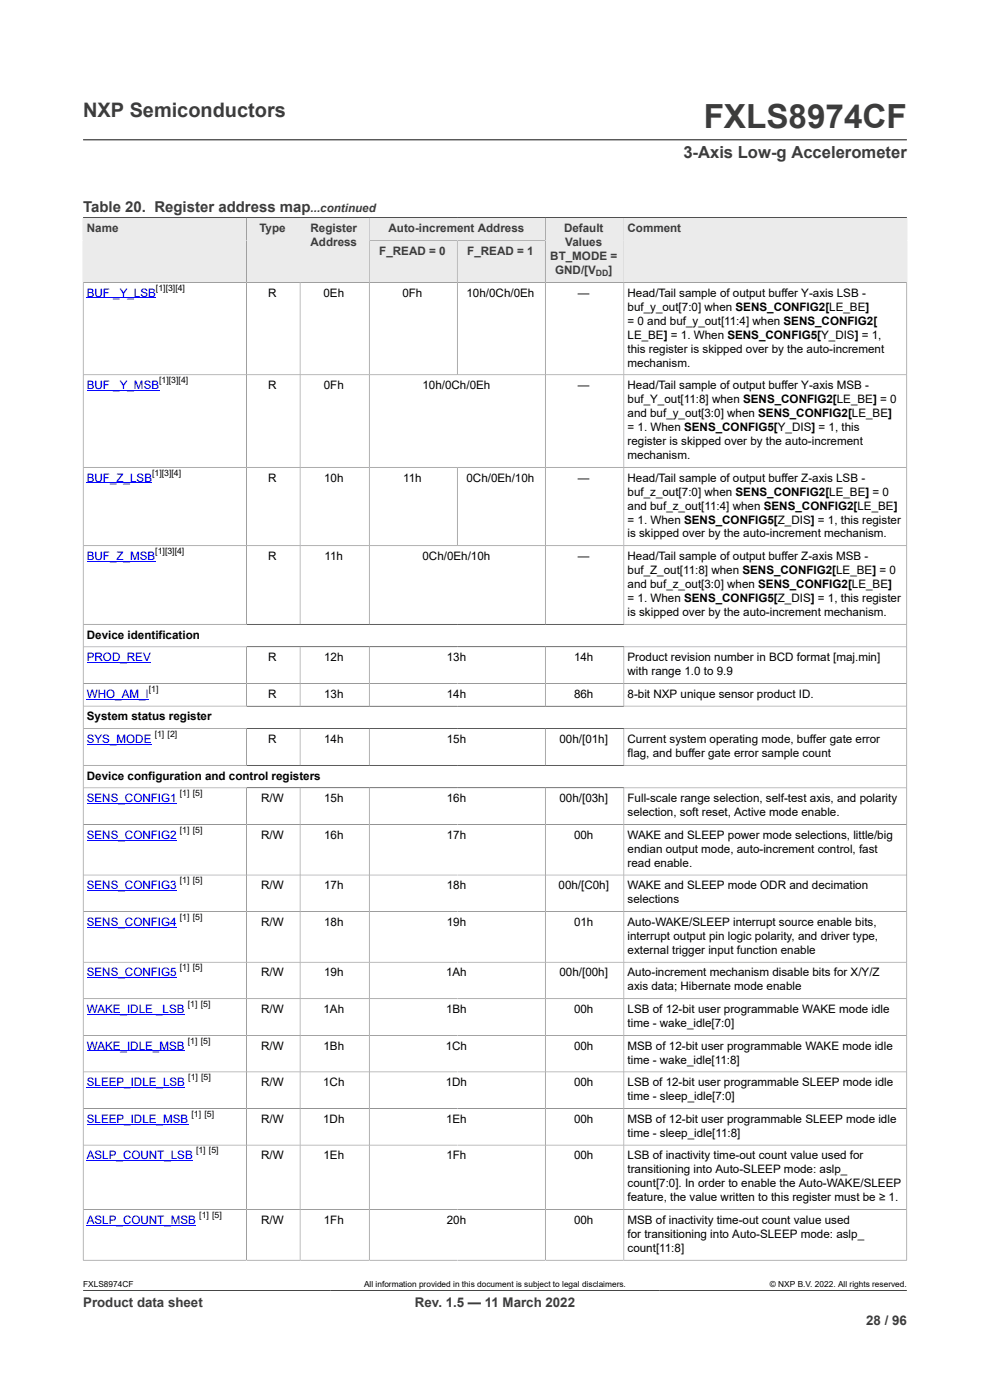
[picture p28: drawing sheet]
<svg xmlns="http://www.w3.org/2000/svg" width="210mm" height="297mm" viewBox="0 0 210 297" stroke-linecap="round" stroke-linejoin="round" font-family="sans-serif">
<defs><g id="words">
<text font-size="7.1" fill="#3c3c3c" x="149.3" y="27.2">FXLS8974CF</text>
<text font-size="4.2" fill="#3c3c3c" x="17.6" y="24.8">NXP Semiconductors</text>
<text font-size="3.5" fill="#3c3c3c" x="145" y="33.5">3-Axis Low-g Accelerometer</text>
<text font-size="3.2" fill="#3c3c3c" x="17.6" y="45.1">Table 20. Register address map</text>
<g font-size="2.8" fill="#3c3c3c">
<text x="17.6" y="277.3">Product data sheet</text>
<text x="88" y="277.3">Rev. 1.5 — 11 March 2022</text>
<text x="183.7" y="281">28 / 96</text>
</g>
<g font-size="2.5" fill="#3c3c3c">
<text x="65.9" y="45.1">...continued</text>
<text x="18.4" y="49.3">Name</text>
<text x="55" y="49.3">Type</text>
<text x="65.9" y="49.3">Register</text>
<text x="65.9" y="52.2">Address</text>
<text x="82.4" y="49.3">Auto-increment Address</text>
<text x="119.6" y="49.3">Default</text>
<text x="119.9" y="52.2">Values</text>
<text x="133.1" y="49.3">Comment</text>
<text x="80.5" y="54.1">F_READ = 0</text>
<text x="99.1" y="54.1">F_READ = 1</text>
<text x="116.7" y="55.2">BT_MODE =</text>
<text x="117.8" y="58.1">GND/[V</text>
<text x="129.1" y="58.1">]</text>
</g>
<g font-size="2.5" fill="#00f">
<text x="18.4" y="62.9">BUF _Y_LSB</text>
<text x="18.4" y="82.6">BUF _Y_MSB</text>
<text x="18.4" y="102.2">BUF_Z_LSB</text>
<text x="18.4" y="118.8">BUF_Z_MSB</text>
<text x="18.4" y="140.3">PROD_REV</text>
<text x="18.4" y="148">WHO_AM_I</text>
<text x="18.4" y="157.6">SYS_MODE</text>
<text x="18.4" y="170.2">SENS_CONFIG1</text>
<text x="18.4" y="177.9">SENS_CONFIG2</text>
<text x="18.4" y="188.7">SENS_CONFIG3</text>
<text x="18.4" y="196.4">SENS_CONFIG4</text>
<text x="18.4" y="207.2">SENS_CONFIG5</text>
<text x="18.4" y="214.9">WAKE_IDLE _LSB</text>
<text x="18.4" y="222.7">WAKE_IDLE_MSB</text>
<text x="18.4" y="230.4">SLEEP_IDLE_LSB</text>
<text x="18.4" y="238.2">SLEEP_IDLE_MSB</text>
<text x="18.4" y="246">ASLP_COUNT_LSB</text>
<text x="18.4" y="259.6">ASLP_COUNT_MSB</text>
</g>
<g font-size="2.5">
<text x="56.9" y="62.9">R</text>
<text x="68.6" y="62.9">0Eh</text>
<text x="85.4" y="62.9">0Fh</text>
<text x="99" y="62.9">10h/0Ch/0Eh</text>
<text x="122.6" y="62.9">—</text>
<text x="133.1" y="62.9">Head/Tail sample of output buffer Y-axis LSB -</text>
<text x="133.1" y="65.9">buf_y_out[7:0] when SENS_CONFIG2[LE_BE]</text>
<text x="133.1" y="68.9">= 0 and buf_y_out[11:4] when SENS_CONFIG2[</text>
<text x="133.1" y="71.8">LE_BE] = 1. When SENS_CONFIG5[Y_DIS] = 1,</text>
<text x="133.1" y="74.8">this register is skipped over by the auto-increment</text>
<text x="133.1" y="77.8">mechanism.</text>
<text x="56.9" y="82.6">R</text>
<text x="68.7" y="82.6">0Fh</text>
<text x="89.6" y="82.6">10h/0Ch/0Eh</text>
<text x="122.6" y="82.6">—</text>
<text x="133.1" y="82.6">Head/Tail sample of output buffer Y-axis MSB -</text>
<text x="133.1" y="85.5">buf_Y_out[11:8] when SENS_CONFIG2[LE_BE] = 0</text>
<text x="133.1" y="88.5">and buf_y_out[3:0] when SENS_CONFIG2[LE_BE]</text>
<text x="133.1" y="91.4">= 1. When SENS_CONFIG5[Y_DIS] = 1, this</text>
<text x="133.1" y="94.4">register is skipped over by the auto-increment</text>
<text x="133.1" y="97.4">mechanism.</text>
<text x="56.9" y="102.2">R</text>
<text x="68.8" y="102.2">10h</text>
<text x="85.5" y="102.2">11h</text>
<text x="99" y="102.2">0Ch/0Eh/10h</text>
<text x="122.6" y="102.2">—</text>
<text x="133.1" y="102.2">Head/Tail sample of output buffer Z-axis LSB -</text>
<text x="133.1" y="105.1">buf_z_out[7:0] when SENS_CONFIG2[LE_BE] = 0</text>
<text x="133.1" y="108.1">and buf_z_out[11:4] when SENS_CONFIG2[LE_BE]</text>
<text x="133.1" y="111.1">= 1. When SENS_CONFIG5[Z_DIS] = 1, this register</text>
<text x="56.9" y="118.8">R</text>
<text x="68.8" y="118.8">11h</text>
<text x="89.6" y="118.8">0Ch/0Eh/10h</text>
<text x="122.6" y="118.8">—</text>
<text x="133.1" y="114">is skipped over by the auto-increment mechanism.</text>
<text x="133.1" y="118.8">Head/Tail sample of output buffer Z-axis MSB -</text>
<text x="133.1" y="121.8">buf_Z_out[11:8] when SENS_CONFIG2[LE_BE] = 0</text>
<text x="133.1" y="124.7">and buf_z_out[3:0] when SENS_CONFIG2[LE_BE]</text>
<text x="133.1" y="127.7">= 1. When SENS_CONFIG5[Z_DIS] = 1, this register</text>
<text x="133.1" y="130.7">is skipped over by the auto-increment mechanism.</text>
<text x="18.4" y="135.5">Device identification</text>
<text x="56.9" y="140.3">R</text>
<text x="68.8" y="140.3">12h</text>
<text x="94.8" y="140.3">13h</text>
<text x="121.8" y="140.3">14h</text>
<text x="133.1" y="140.3">Product revision number in BCD format [maj.min]</text>
<text x="133.1" y="143.2">with range 1.0 to 9.9</text>
<text x="56.9" y="148">R</text>
<text x="68.8" y="148">13h</text>
<text x="94.8" y="148">14h</text>
<text x="121.8" y="148">86h</text>
<text x="133.1" y="148">8-bit NXP unique sensor product ID.</text>
<text x="18.4" y="152.8">System status register</text>
<text x="56.9" y="157.6">R</text>
<text x="68.8" y="157.6">14h</text>
<text x="94.8" y="157.6">15h</text>
<text x="118.7" y="157.6">00h/[01h]</text>
<text x="133.1" y="157.6">Current system operating mode, buffer gate error</text>
<text x="133.1" y="160.6">flag, and buffer gate error sample count</text>
<text x="18.4" y="165.4">Device configuration and control registers</text>
<text x="55.4" y="170.2">R/W</text>
<text x="68.8" y="170.2">15h</text>
<text x="94.8" y="170.2">16h</text>
<text x="118.7" y="170.2">00h/[03h]</text>
<text x="133.1" y="170.2">Full-scale range selection, self-test axis, and polarity</text>
<text x="133.1" y="173.1">selection, soft reset, Active mode enable.</text>
<text x="55.4" y="177.9">R/W</text>
<text x="68.8" y="177.9">16h</text>
<text x="94.8" y="177.9">17h</text>
<text x="121.8" y="177.9">00h</text>
<text x="133.1" y="177.9">WAKE and SLEEP power mode selections, little/big</text>
<text x="133.1" y="180.9">endian output mode, auto-increment control, fast</text>
<text x="133.1" y="183.9">read enable.</text>
<text x="55.4" y="188.7">R/W</text>
<text x="68.8" y="188.7">17h</text>
<text x="94.8" y="188.7">18h</text>
<text x="118.5" y="188.7">00h/[C0h]</text>
<text x="133.1" y="188.7">WAKE and SLEEP mode ODR and decimation</text>
<text x="133.1" y="191.6">selections</text>
<text x="55.4" y="196.4">R/W</text>
<text x="68.8" y="196.4">18h</text>
<text x="94.8" y="196.4">19h</text>
<text x="121.8" y="196.4">01h</text>
<text x="133.1" y="196.4">Auto-WAKE/SLEEP interrupt source enable bits,</text>
<text x="133.1" y="199.4">interrupt output pin logic polarity, and driver type,</text>
<text x="133.1" y="202.4">external trigger input function enable</text>
<text x="55.4" y="207.2">R/W</text>
<text x="68.8" y="207.2">19h</text>
<text x="94.6" y="207.2">1Ah</text>
<text x="118.7" y="207.2">00h/[00h]</text>
<text x="133.1" y="207.2">Auto-increment mechanism disable bits for X/Y/Z</text>
<text x="55.4" y="214.9">R/W</text>
<text x="68.6" y="214.9">1Ah</text>
<text x="94.6" y="214.9">1Bh</text>
<text x="121.8" y="214.9">00h</text>
<text x="133.1" y="210.1">axis data; Hibernate mode enable</text>
<text x="133.1" y="214.9">LSB of 12-bit user programmable WAKE mode idle</text>
<text x="133.1" y="217.9">time - wake_idle[7:0]</text>
<text x="55.4" y="222.7">R/W</text>
<text x="68.6" y="222.7">1Bh</text>
<text x="94.6" y="222.7">1Ch</text>
<text x="121.8" y="222.7">00h</text>
<text x="133.1" y="222.7">MSB of 12-bit user programmable WAKE mode idle</text>
<text x="133.1" y="225.6">time - wake_idle[11:8]</text>
<text x="55.4" y="230.4">R/W</text>
<text x="68.5" y="230.4">1Ch</text>
<text x="94.6" y="230.4">1Dh</text>
<text x="121.8" y="230.4">00h</text>
<text x="133.1" y="230.4">LSB of 12-bit user programmable SLEEP mode idle</text>
<text x="133.1" y="233.4">time - sleep_idle[7:0]</text>
<text x="55.4" y="238.2">R/W</text>
<text x="68.5" y="238.2">1Dh</text>
<text x="94.6" y="238.2">1Eh</text>
<text x="121.8" y="238.2">00h</text>
<text x="133.1" y="238.2">MSB of 12-bit user programmable SLEEP mode idle</text>
<text x="55.4" y="246">R/W</text>
<text x="68.6" y="246">1Eh</text>
<text x="94.7" y="246">1Fh</text>
<text x="121.8" y="246">00h</text>
<text x="133.1" y="241.2">time - sleep_idle[11:8]</text>
<text x="133.1" y="246">LSB of inactivity time-out count value used for</text>
<text x="133.1" y="248.9">transitioning into Auto-SLEEP mode: aslp_</text>
<text x="133.1" y="251.9">count[7:0]. In order to enable the Auto-WAKE/SLEEP</text>
<text x="133.1" y="254.9">feature, the value written to this register must be ≥ 1.</text>
<text x="55.4" y="259.6">R/W</text>
<text x="68.7" y="259.6">1Fh</text>
<text x="94.8" y="259.6">20h</text>
<text x="121.8" y="259.6">00h</text>
<text x="133.1" y="259.6">MSB of inactivity time-out count value used</text>
<text x="133.1" y="262.6">for transitioning into Auto-SLEEP mode: aslp_</text>
<text x="133.1" y="265.6">count[11:8]</text>
</g>
<text font-size="1.9" fill="#3c3c3c" x="126.4" y="58.6">DD</text>
<g font-size="1.9">
<text x="33.1" y="61.7">[1][3][4]</text>
<text x="33.8" y="81.3">[1][3][4]</text>
<text x="32.3" y="100.9">[1][3][4]</text>
<text x="32.9" y="117.5">[1][3][4]</text>
<text x="31.6" y="146.8">[1]</text>
<text x="32.8" y="156.3">[1] [2]</text>
<text x="38.2" y="168.9">[1] [5]</text>
<text x="38.2" y="176.7">[1] [5]</text>
<text x="38.2" y="187.4">[1] [5]</text>
<text x="38.2" y="195.2">[1] [5]</text>
<text x="38.2" y="205.9">[1] [5]</text>
<text x="39.8" y="213.6">[1] [5]</text>
<text x="39.8" y="221.4">[1] [5]</text>
<text x="39.9" y="229.2">[1] [5]</text>
<text x="40.6" y="236.9">[1] [5]</text>
<text x="41.6" y="244.7">[1] [5]</text>
<text x="42.3" y="258.4">[1] [5]</text>
</g>
<g font-size="1.8">
<text x="17.6" y="273.1">FXLS8974CF</text>
<text x="77.2" y="273.1">All information provided in this document is subject to legal disclaimers.</text>
<text x="163.3" y="273.1">© NXP B.V. 2022. All rights reserved.</text>
</g>
</g></defs>
<path d="M17.6 29.7h174.8M17.6 46.2h174.8M78.3 46.2v4.8h37.4v-4.8" fill="none" stroke="#3c3c3c" stroke-width=".21"/>
<path d="M78.4 46.3h37.2v4.6h-37.2z" fill="#ebebeb"/>
<path d="M17.6 46.2h34.7v13.7h-34.7z" fill="none" stroke="#3c3c3c" stroke-width=".21"/>
<path d="M17.7 46.3h34.5v13.5h-34.5z" fill="#ebebeb"/>
<path d="M52.3 46.2h11.4v13.7h-11.4z" fill="none" stroke="#3c3c3c" stroke-width=".21"/>
<path d="M52.4 46.3h11.2v13.5h-11.2z" fill="#ebebeb"/>
<path d="M63.7 46.2h14.6v13.7h-14.6z" fill="none" stroke="#3c3c3c" stroke-width=".21"/>
<g fill="#ebebeb">
<path d="M63.7 46.3h14.6v13.5h-14.6z"/>
<path d="M78.4 51.1h18.5v8.7h-18.5z"/>
</g>
<path d="M78.3 51h18.7v8.9h-18.7z" fill="none" stroke="#3c3c3c" stroke-width=".21"/>
<path d="M97.1 51.1h18.5v8.7h-18.5z" fill="#ebebeb"/>
<path d="M115.7 51h-18.7v8.9h35.3v-13.7h-16.6v13.7" fill="none" stroke="#3c3c3c" stroke-width=".21"/>
<path d="M115.7 46.3h16.6v13.5h-16.6z" fill="#ebebeb"/>
<path d="M132.3 46.2h60.1v13.7h-60.1z" fill="none" stroke="#3c3c3c" stroke-width=".21"/>
<path d="M132.4 46.3h59.9v13.5h-59.9z" fill="#ebebeb"/>
<g fill="none" stroke="#3c3c3c" stroke-width=".21">
<path d="M17.6 46.2h174.8M52.3 59.9v72.5M63.7 59.9v72.5M78.3 59.9v72.5M97 59.9v19.6M115.7 59.9v72.5M132.3 59.9v72.5M17.6 79.5h174.8M17.6 99.1h174.8M97 99.1v16.7M17.6 115.8h174.8M17.6 132.4h174.8"/>
<path d="M17.6 137.2h174.8M52.3 137.2v12.6M63.7 137.2v12.6M78.3 137.2v12.6M115.7 137.2v12.6M132.3 137.2v12.6M17.6 145h174.8M17.6 149.8h174.8M17.6 154.6h174.8M52.3 154.6v7.7M63.7 154.6v7.7M78.3 154.6v7.7"/>
<path d="M115.7 154.6v7.7M132.3 154.6v7.7M17.6 162.3h174.8M17.6 167.1h174.8M17.6 174.9h174.8M52.3 167.1v100.2M63.7 167.1v100.2M78.3 167.1v100.2M115.7 167.1v100.2M132.3 167.1v100.2M17.6 185.6h174.8M17.6 193.4h174.8"/>
<path d="M17.6 204.1h174.8M17.6 211.9h174.8M17.6 219.6h174.8M17.6 227.4h174.8M17.6 235.2h174.8M17.6 242.9h174.8M17.6 256.6h174.8M17.6 267.3h174.8M17.6 273.8h174.8M192.4 267.4v-207.5h-174.8v207.5"/>
</g>
<g fill="none" stroke="#00f" stroke-width=".21">
<path d="M18.4 63.2h14.7M18.4 82.8h15.4M18.4 102.4h13.9M18.4 119.1h14.5M18.4 140.5h13.6M18.4 148.3h13.2M18.4 157.9h13.7M18.4 170.4h19.1M18.4 178.2h19.1M18.4 188.9h19.1M18.4 196.7h19.1M18.4 207.4h19.1"/>
<path d="M18.4 215.2h20.8M18.4 222.9h20.8M18.4 230.7h20.9M18.4 238.5h21.5M18.4 246.2h22.5M18.4 259.9h23.2"/>
</g>
<use href="#words"/>
</svg>
